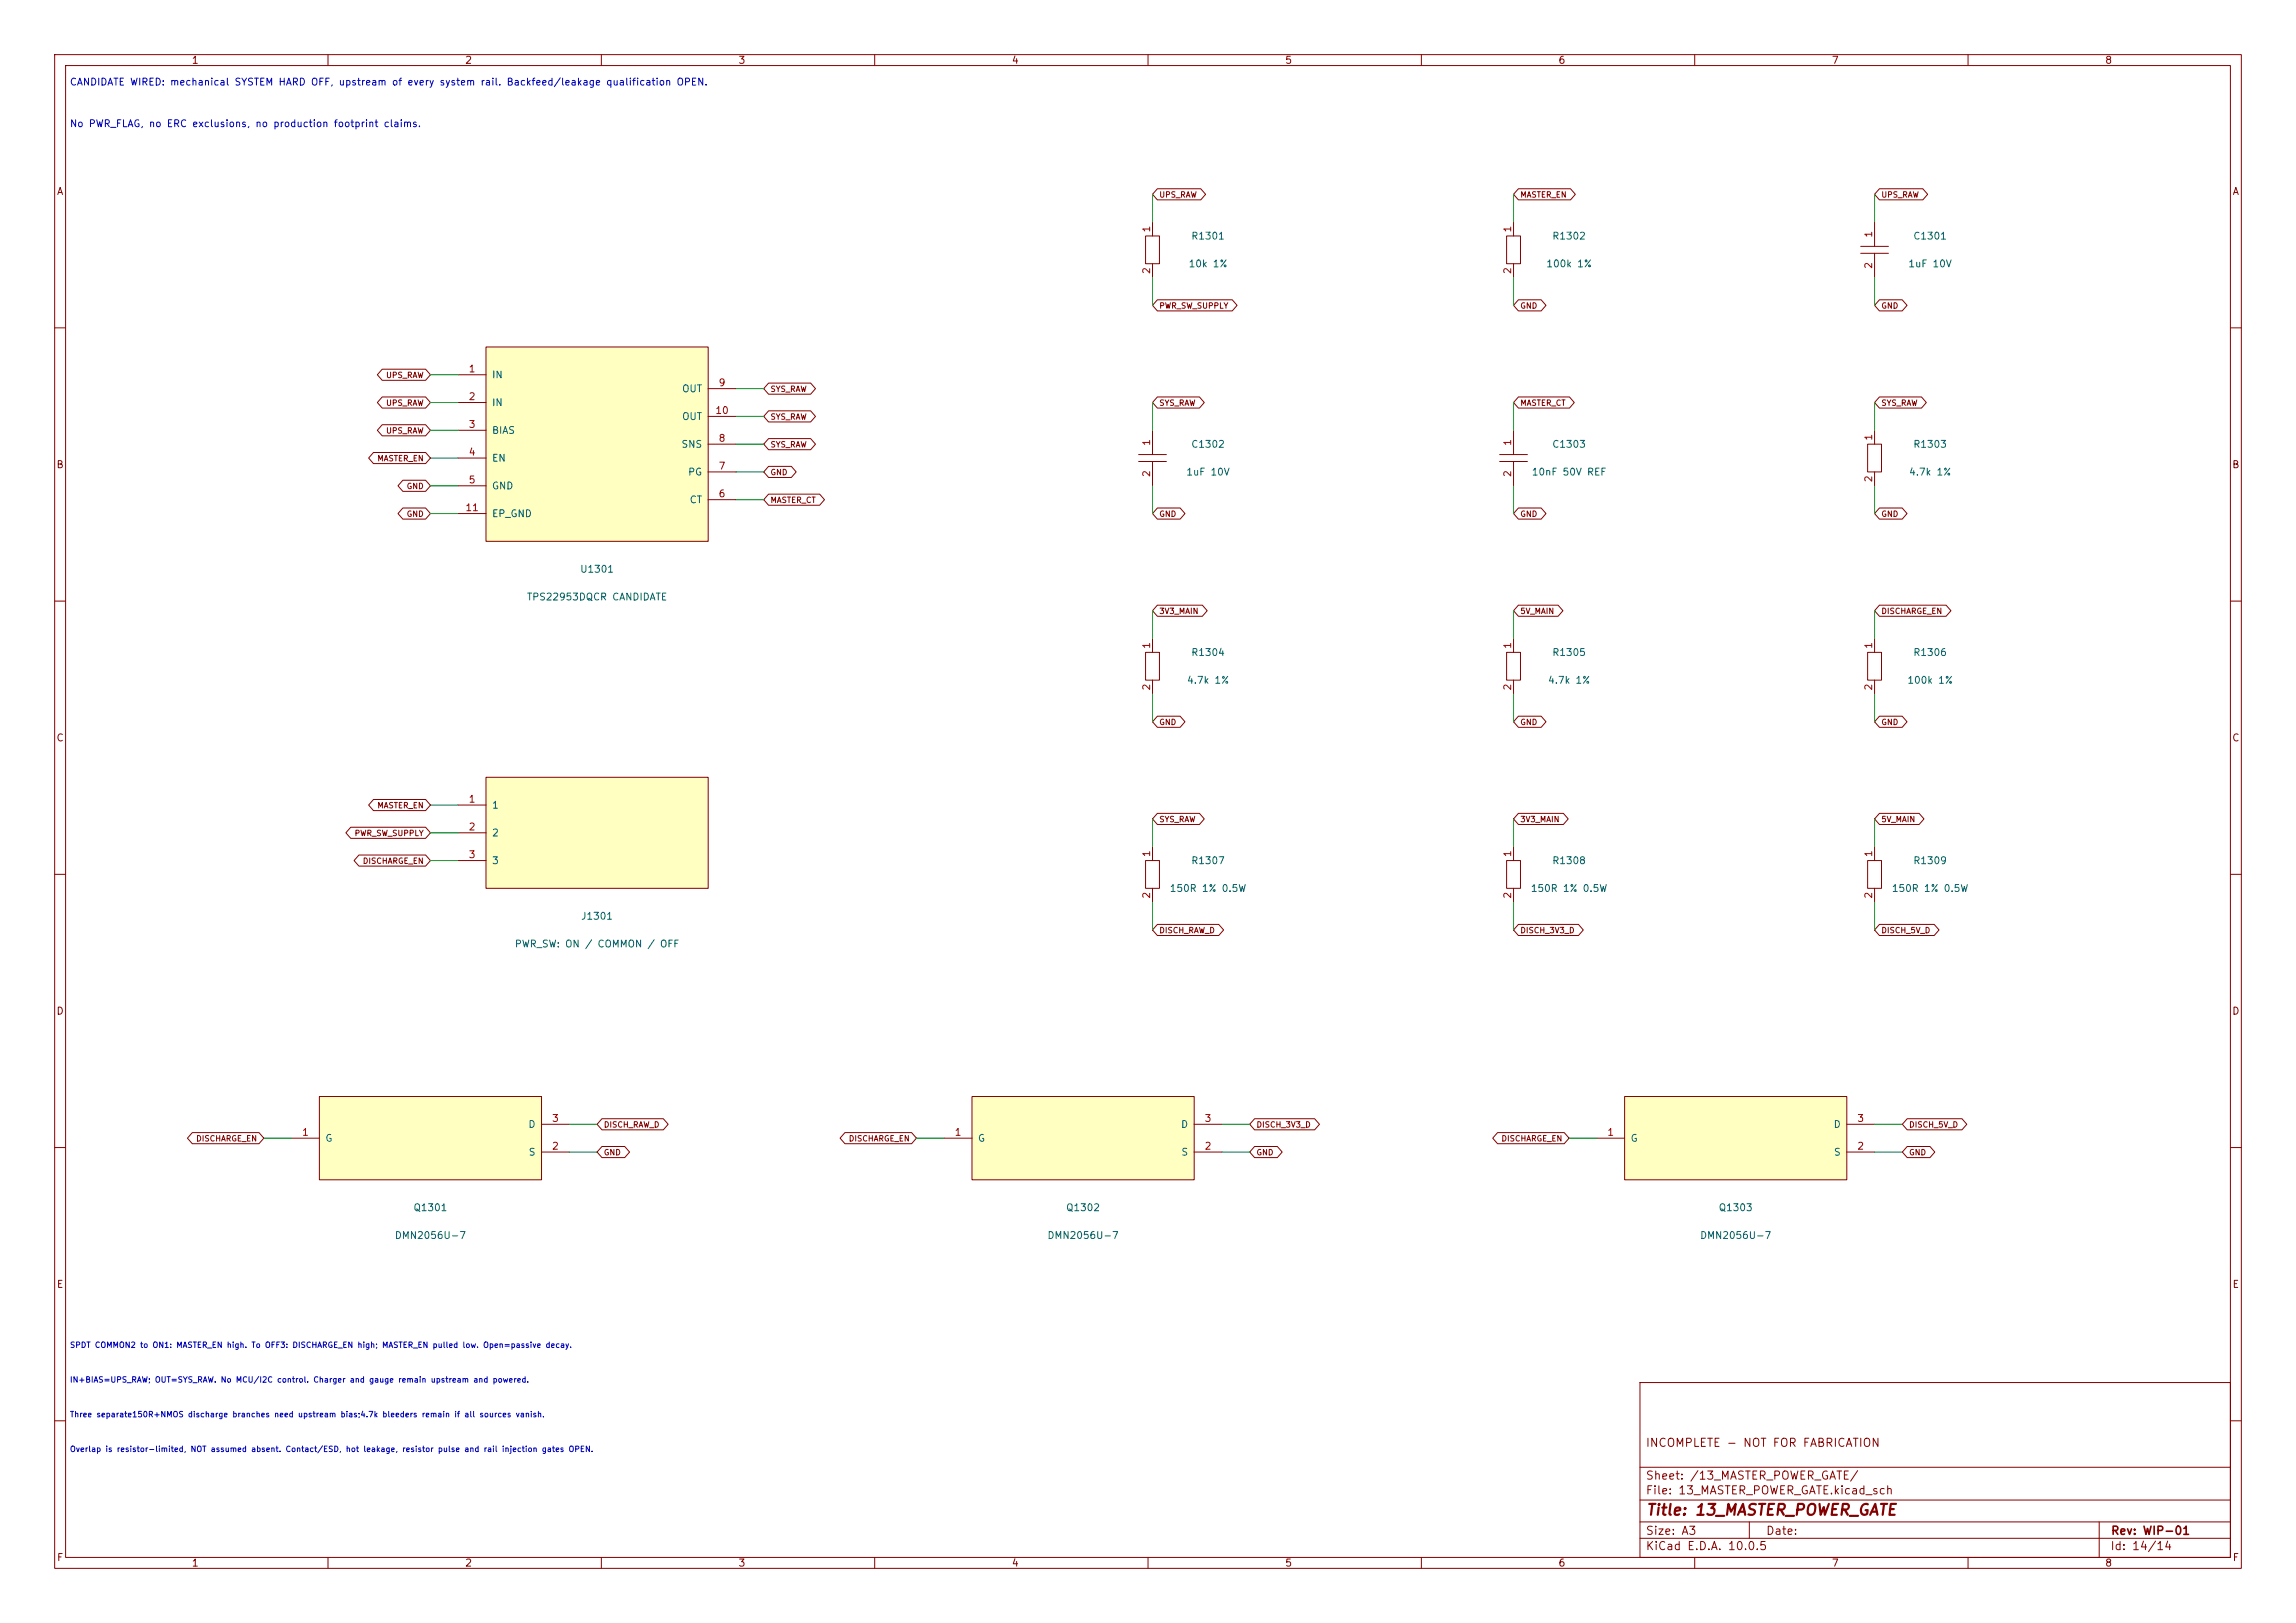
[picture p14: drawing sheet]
<svg xmlns="http://www.w3.org/2000/svg" width="420mm" height="297mm" viewBox="0 0 420 297" stroke-linecap="round" stroke-linejoin="round" font-family="sans-serif">
<defs><g id="words">
<text font-size="2" fill="#840000" x="301" y="277.8">Title: 13_MASTER_POWER_GATE</text>
<g font-size="1.5" fill="#840000">
<text x="300.9" y="265.1">INCOMPLETE - NOT FOR FABRICATION</text>
<text x="300.9" y="273.8">File: 13_MASTER_POWER_GATE.kicad_sch</text>
<text x="300.9" y="271.1">Sheet: /13_MASTER_POWER_GATE/</text>
<text x="300.9" y="281.2">Size: A3</text>
<text x="322.9" y="281.2">Date:</text>
<text x="386" y="281.2">Rev: WIP-01</text>
<text x="300.9" y="284">KiCad E.D.A. 10.0.5</text>
<text x="385.9" y="284">Id: 14/14</text>
</g>
<g font-size="1.3" fill="#840000">
<text x="35" y="12">1</text>
<text x="85" y="12">2</text>
<text x="135" y="12">3</text>
<text x="185" y="12">4</text>
<text x="235" y="12">5</text>
<text x="285" y="12">6</text>
<text x="335" y="12">7</text>
<text x="385" y="12">8</text>
<text x="10.3" y="36">A</text>
<text x="408.3" y="36">A</text>
<text x="10.2" y="86">B</text>
<text x="408.2" y="86">B</text>
<text x="10.2" y="136">C</text>
<text x="408.2" y="136">C</text>
<text x="10.2" y="186">D</text>
<text x="408.2" y="186">D</text>
<text x="10.3" y="236">E</text>
<text x="408.3" y="236">E</text>
<text x="10.3" y="286">F</text>
<text x="35" y="287">1</text>
<text x="85" y="287">2</text>
<text x="135" y="287">3</text>
<text x="185" y="287">4</text>
<text x="235" y="287">5</text>
<text x="285" y="287">6</text>
<text x="335" y="287">7</text>
<text x="385" y="287">8</text>
<text x="408.3" y="286">F</text>
</g>
<g font-size="1.3" fill="#0000c2">
<text x="12.7" y="16">CANDIDATE WIRED: mechanical SYSTEM HARD OFF, upstream of every system rail. Backfeed/leakage qualification OPEN.</text>
<text x="12.7" y="23.6">No PWR_FLAG, no ERC exclusions, no production footprint claims.</text>
</g>
<g font-size="1.3" fill="#a90000">
<text x="210.7" y="42.6" transform="rotate(-90 210.7 42.6)">1</text>
<text x="276.7" y="42.6" transform="rotate(-90 276.7 42.6)">1</text>
<text x="342.8" y="43.6" transform="rotate(-90 342.8 43.6)">1</text>
<text x="210.7" y="50.3" transform="rotate(-90 210.7 50.3)">2</text>
<text x="276.7" y="50.3" transform="rotate(-90 276.7 50.3)">2</text>
<text x="342.8" y="49.3" transform="rotate(-90 342.8 49.3)">2</text>
<text x="85.6" y="68.4">1</text>
<text x="131.3" y="71">9</text>
<text x="85.6" y="73.5">2</text>
<text x="130.7" y="76.1">10</text>
<text x="85.6" y="78.6">3</text>
<text x="85.6" y="83.7">4</text>
<text x="131.3" y="81.1">8</text>
<text x="210.7" y="81.7" transform="rotate(-90 210.7 81.7)">1</text>
<text x="276.7" y="81.7" transform="rotate(-90 276.7 81.7)">1</text>
<text x="342.8" y="80.7" transform="rotate(-90 342.8 80.7)">1</text>
<text x="85.6" y="88.8">5</text>
<text x="131.3" y="86.2">7</text>
<text x="210.7" y="87.4" transform="rotate(-90 210.7 87.4)">2</text>
<text x="276.7" y="87.4" transform="rotate(-90 276.7 87.4)">2</text>
<text x="342.8" y="88.4" transform="rotate(-90 342.8 88.4)">2</text>
<text x="85" y="93.8">11</text>
<text x="131.3" y="91.3">6</text>
<text x="210.7" y="118.8" transform="rotate(-90 210.7 118.8)">1</text>
<text x="276.7" y="118.8" transform="rotate(-90 276.7 118.8)">1</text>
<text x="342.8" y="118.8" transform="rotate(-90 342.8 118.8)">1</text>
<text x="210.7" y="126.5" transform="rotate(-90 210.7 126.5)">2</text>
<text x="276.7" y="126.5" transform="rotate(-90 276.7 126.5)">2</text>
<text x="342.8" y="126.5" transform="rotate(-90 342.8 126.5)">2</text>
<text x="85.6" y="147.2">1</text>
<text x="85.6" y="152.3">2</text>
<text x="85.6" y="157.3">3</text>
<text x="210.7" y="156.9" transform="rotate(-90 210.7 156.9)">1</text>
<text x="276.7" y="156.9" transform="rotate(-90 276.7 156.9)">1</text>
<text x="342.8" y="156.9" transform="rotate(-90 342.8 156.9)">1</text>
<text x="210.7" y="164.6" transform="rotate(-90 210.7 164.6)">2</text>
<text x="276.7" y="164.6" transform="rotate(-90 276.7 164.6)">2</text>
<text x="342.8" y="164.6" transform="rotate(-90 342.8 164.6)">2</text>
<text x="55.1" y="208.1">1</text>
<text x="100.9" y="205.6">3</text>
<text x="174.5" y="208.1">1</text>
<text x="220.2" y="205.6">3</text>
<text x="293.9" y="208.1">1</text>
<text x="339.6" y="205.6">3</text>
<text x="100.9" y="210.7">2</text>
<text x="220.2" y="210.7">2</text>
<text x="339.6" y="210.7">2</text>
</g>
<g font-size="1.3" fill="#006464">
<text x="217.8" y="44.1">R1301</text>
<text x="283.8" y="44.1">R1302</text>
<text x="349.9" y="44.1">C1301</text>
<text x="217.3" y="49.2">10k 1%</text>
<text x="282.8" y="49.2">100k 1%</text>
<text x="349" y="49.2">1uF 10V</text>
<text x="89.9" y="69.5">IN</text>
<text x="89.9" y="74.6">IN</text>
<text x="124.7" y="72.1">OUT</text>
<text x="124.7" y="77.2">OUT</text>
<text x="89.9" y="79.7">BIAS</text>
<text x="124.5" y="82.2">SNS</text>
<text x="217.8" y="82.2">C1302</text>
<text x="283.8" y="82.2">C1303</text>
<text x="349.9" y="82.2">R1303</text>
<text x="89.9" y="84.8">EN</text>
<text x="89.9" y="89.9">GND</text>
<text x="125.8" y="87.3">PG</text>
<text x="216.9" y="87.3">1uF 10V</text>
<text x="280.1" y="87.3">10nF 50V REF</text>
<text x="349.1" y="87.3">4.7k 1%</text>
<text x="89.9" y="94.9">EP_GND</text>
<text x="126.1" y="92.4">CT</text>
<text x="106" y="105.1">U1301</text>
<text x="96.3" y="110.2">TPS22953DQCR CANDIDATE</text>
<text x="217" y="125.4">4.7k 1%</text>
<text x="217.8" y="120.3">R1304</text>
<text x="283.1" y="125.4">4.7k 1%</text>
<text x="283.8" y="120.3">R1305</text>
<text x="348.8" y="125.4">100k 1%</text>
<text x="349.9" y="120.3">R1306</text>
<text x="89.9" y="148.3">1</text>
<text x="89.9" y="153.4">2</text>
<text x="89.9" y="158.4">3</text>
<text x="217.8" y="158.4">R1307</text>
<text x="283.8" y="158.4">R1308</text>
<text x="349.9" y="158.4">R1309</text>
<text x="213.9" y="163.5">150R 1% 0.5W</text>
<text x="279.9" y="163.5">150R 1% 0.5W</text>
<text x="345.9" y="163.5">150R 1% 0.5W</text>
<text x="94.1" y="173.7">PWR_SW: ON / COMMON / OFF</text>
<text x="106.2" y="168.6">J1301</text>
<text x="59.4" y="209.2">G</text>
<text x="96.5" y="206.7">D</text>
<text x="178.8" y="209.2">G</text>
<text x="215.9" y="206.7">D</text>
<text x="298.2" y="209.2">G</text>
<text x="335.3" y="206.7">D</text>
<text x="96.6" y="211.8">S</text>
<text x="216" y="211.8">S</text>
<text x="335.4" y="211.8">S</text>
<text x="75.5" y="221.9">Q1301</text>
<text x="194.9" y="221.9">Q1302</text>
<text x="314.3" y="221.9">Q1303</text>
<text x="72.1" y="227">DMN2056U-7</text>
<text x="191.5" y="227">DMN2056U-7</text>
<text x="310.9" y="227">DMN2056U-7</text>
</g>
<g font-size="1" fill="#840000">
<text x="212" y="36.4">UPS_RAW</text>
<text x="278" y="36.4">MASTER_EN</text>
<text x="344" y="36.4">UPS_RAW</text>
<text x="212" y="56.7">PWR_SW_SUPPLY</text>
<text x="278" y="56.7">GND</text>
<text x="344" y="56.7">GND</text>
<text x="70.5" y="69.4">UPS_RAW</text>
<text x="140.8" y="72">SYS_RAW</text>
<text x="70.5" y="74.5">UPS_RAW</text>
<text x="140.8" y="77">SYS_RAW</text>
<text x="212" y="74.5">SYS_RAW</text>
<text x="278" y="74.5">MASTER_CT</text>
<text x="344" y="74.5">SYS_RAW</text>
<text x="70.5" y="79.6">UPS_RAW</text>
<text x="140.8" y="82.1">SYS_RAW</text>
<text x="68.9" y="84.7">MASTER_EN</text>
<text x="74.3" y="89.7">GND</text>
<text x="140.8" y="87.2">GND</text>
<text x="74.3" y="94.8">GND</text>
<text x="140.8" y="92.3">MASTER_CT</text>
<text x="212" y="94.8">GND</text>
<text x="278" y="94.8">GND</text>
<text x="344" y="94.8">GND</text>
<text x="212" y="112.6">3V3_MAIN</text>
<text x="278" y="112.6">5V_MAIN</text>
<text x="344" y="112.6">DISCHARGE_EN</text>
<text x="212" y="132.9">GND</text>
<text x="278" y="132.9">GND</text>
<text x="344" y="132.9">GND</text>
<text x="68.9" y="148.2">MASTER_EN</text>
<text x="64.8" y="153.2">PWR_SW_SUPPLY</text>
<text x="212" y="150.7">SYS_RAW</text>
<text x="278" y="150.7">3V3_MAIN</text>
<text x="344" y="150.7">5V_MAIN</text>
<text x="66.3" y="158.3">DISCHARGE_EN</text>
<text x="212" y="171">DISCH_RAW_D</text>
<text x="278" y="171">DISCH_3V3_D</text>
<text x="344" y="171">DISCH_5V_D</text>
<text x="35.8" y="209.1">DISCHARGE_EN</text>
<text x="110.4" y="206.6">DISCH_RAW_D</text>
<text x="155.2" y="209.1">DISCHARGE_EN</text>
<text x="229.7" y="206.6">DISCH_3V3_D</text>
<text x="274.5" y="209.1">DISCHARGE_EN</text>
<text x="349.1" y="206.6">DISCH_5V_D</text>
<text x="110.4" y="211.7">GND</text>
<text x="229.7" y="211.7">GND</text>
<text x="349.1" y="211.7">GND</text>
</g>
<g font-size="1" fill="#0000c2">
<text x="12.7" y="246.9">SPDT COMMON2 to ON1: MASTER_EN high. To OFF3: DISCHARGE_EN high; MASTER_EN pulled low. Open=passive decay.</text>
<text x="12.7" y="253.2">IN+BIAS=UPS_RAW; OUT=SYS_RAW. No MCU/I2C control. Charger and gauge remain upstream and powered.</text>
<text x="12.7" y="259.6">Three separate150R+NMOS discharge branches need upstream bias;4.7k bleeders remain if all sources vanish.</text>
<text x="12.7" y="265.9">Overlap is resistor-limited, NOT assumed absent. Contact/ESD, hot leakage, resistor pulse and rail injection gates OPEN.</text>
</g>
</g></defs>
<g fill="none" stroke="#840000" stroke-width=".18">
<path d="M10 10h400v277h-400zM12 12h396v273h-396zM60 10v2M110 10v2M160 10v2M210 10v2M260 10v2M310 10v2M360 10v2M10 60h2M408 60h2M10 110h2"/>
<path d="M408 110h2M10 160h2M408 160h2M10 210h2M408 210h2M300 253h108v32h-108zM10 260h2M300 278.5h108M300 274.5h108M300 268.5h108M320 278.5v3M384 278.5v6.5"/>
<path d="M408 260h2M60 285v2M110 285v2M160 285v2M210 285v2M260 285v2M300 281.5h108M310 285v2M360 285v2"/>
</g>
<path d="M88.9 142.2h40.6v20.4h-40.6z" fill="#ffffc2"/>
<g fill="none" stroke="#840000" stroke-width=".18">
<path d="M340.4 45.1h5M340.4 46.4h5M342.9 40.6v4.5M342.9 46.4v4.4M276.9 78.7v4.5M342.9 78.7v2.6M274.3 83.2h5.1M274.3 84.5h5.1M276.9 84.5v4.4M341.6 81.3h2.6v5.1h-2.6zM342.9 86.4v2.5M275.6 119.4h2.5v5.1h-2.5z"/>
<path d="M276.9 116.8v2.6M341.6 119.4h2.6v5.1h-2.6zM342.9 116.8v2.6M276.9 124.5v2.5M342.9 124.5v2.5M83.8 147.3h5.1M83.8 152.4h5.1M83.8 157.5h5.1M88.9 142.2h40.6v20.4h-40.6zM275.6 157.5h2.5v5.1h-2.5zM276.9 154.9v2.6M341.6 157.5h2.6v5.1h-2.6z"/>
<path d="M342.9 154.9v2.6M276.9 162.6v2.5M342.9 162.6v2.5"/>
</g>
<path d="M88.9 63.5h40.6v35.6h-40.6z" fill="#ffffc2"/>
<g fill="none" stroke="#840000" stroke-width=".18">
<path d="M275.6 43.2h2.5v5.1h-2.5zM276.9 40.6v2.6M276.9 48.3v2.5M83.8 68.6h5.1M83.8 73.7h5.1M83.8 78.7h5.1M88.9 63.5h40.6v35.6h-40.6zM129.5 71.1h5.1M129.5 76.2h5.1M83.8 83.8h5.1M83.8 88.9h5.1M83.8 94h5.1"/>
<path d="M129.5 91.4h5.1M129.5 86.4h5.1M129.5 81.3h5.1"/>
</g>
<path d="M177.8 200.7h40.6v15.2h-40.6z" fill="#ffffc2"/>
<path d="M209.5 157.5h2.6v5.1h-2.6zM210.8 154.9v2.6M210.8 162.6v2.5M172.7 208.3h5.1M177.8 200.7h40.6v15.2h-40.6zM218.4 210.8h5.1M218.4 205.7h5.1" fill="none" stroke="#840000" stroke-width=".18"/>
<path d="M297.2 200.7h40.6v15.2h-40.6z" fill="#ffffc2"/>
<g fill="none" stroke="#840000" stroke-width=".18">
<path d="M209.5 43.2h2.6v5.1h-2.6zM210.8 40.6v2.6M210.8 48.3v2.5M210.8 78.7v4.5M208.3 83.2h5.1M208.3 84.5h5.1M210.8 84.5v4.4M209.5 119.4h2.6v5.1h-2.6zM210.8 116.8v2.6M210.8 124.5v2.5M292.1 208.3h5.1M297.2 200.7h40.6v15.2h-40.6z"/>
<path d="M337.8 210.8h5.1M337.8 205.7h5.1"/>
</g>
<path d="M58.4 200.7h40.7v15.2h-40.7z" fill="#ffffc2"/>
<g fill="none" stroke="#840000" stroke-width=".18">
<path d="M211.7 34.5h7.9l.9 1.1-.9 1h-7.9l-.9-1zM277.7 34.5h9.6l.9 1.1-.9 1h-9.6l-.8-1zM343.8 34.5h7.9l.9 1.1-.9 1h-7.9l-.9-1zM211.7 54.9h13.7l.9 1-.9 1h-13.7l-.9-1zM277.7 54.9h4.2l.9 1-.9 1h-4.2l-.8-1zM343.8 54.9h4.2l.8 1-.8 1h-4.2l-.9-1zM69.9 67.6h8l.8 1-.8 1h-8l-.9-1zM69.9 72.6h8l.8 1.1-.8 1h-8l-.9-1zM69.9 77.7h8l.8 1-.8 1.1h-8l-.9-1.1zM140.6 70.1h7.7l.9 1-.9 1h-7.7l-.9-1zM140.6 75.2h7.7l.9 1-.9 1h-7.7l-.9-1zM211.7 72.6h7.7l.9 1.1-.9 1h-7.7l-.9-1z"/>
<path d="M277.7 72.6h9.4l.9 1.1-.9 1h-9.4l-.8-1zM343.8 72.6h7.7l.9 1.1-.9 1h-7.7l-.9-1zM68.3 82.8h9.6l.8 1-.8 1h-9.6l-.9-1zM73.7 93h4.2l.8 1-.8 1h-4.2l-.9-1zM73.7 87.9h4.2l.8 1-.8 1h-4.2l-.9-1zM140.6 90.4h9.3l.9 1-.9 1.1h-9.3l-.9-1.1zM140.6 85.3h4.2l.8 1.1-.8 1h-4.2l-.9-1zM140.6 80.3h7.7l.9 1-.9 1h-7.7l-.9-1zM211.7 93h4.2l.9 1-.9 1h-4.2l-.9-1zM277.7 93h4.2l.9 1-.9 1h-4.2l-.8-1zM343.8 93h4.2l.8 1-.8 1h-4.2l-.9-1zM211.7 110.7h8.2l.9 1.1-.9 1h-8.2l-.9-1z"/>
<path d="M277.7 110.7h7.3l.9 1.1-.9 1h-7.3l-.8-1zM343.8 110.7h12.2l.9 1.1-.9 1h-12.2l-.9-1zM211.7 131.1h4.2l.9 1-.9 1h-4.2l-.9-1zM277.7 131.1h4.2l.9 1-.9 1h-4.2l-.8-1zM343.8 131.1h4.2l.8 1-.8 1h-4.2l-.9-1zM64.2 151.4h13.7l.8 1-.8 1h-13.7l-.9-1zM65.7 156.5h12.2l.8 1-.8 1h-12.2l-.9-1zM68.3 146.3h9.6l.8 1-.8 1h-9.6l-.9-1zM211.7 148.8h7.7l.9 1.1-.9 1h-7.7l-.9-1zM277.7 148.8h8.3l.9 1.1-.9 1h-8.3l-.8-1zM343.8 148.8h7.2l.9 1.1-.9 1h-7.2l-.9-1zM211.7 169.2h11.2l.9 1-.9 1h-11.2l-.9-1z"/>
<path d="M277.7 169.2h11l.9 1-.9 1h-11l-.8-1zM343.8 169.2h10l.9 1-.9 1h-10l-.9-1zM35.2 207.3h12.2l.9 1-.9 1h-12.2l-.9-1zM53.3 208.3h5.1M58.4 200.7h40.7v15.2h-40.7zM99.1 210.8h5M99.1 205.7h5M110.1 204.7h11.2l.9 1-.9 1.1h-11.2l-.9-1.1zM110.1 209.8h4.2l.9 1-.9 1h-4.2l-.9-1zM154.6 207.3h12.2l.8 1-.8 1h-12.2l-.9-1zM229.5 209.8h4.2l.8 1-.8 1h-4.2l-.9-1zM229.5 204.7h11l.9 1-.9 1.1h-11l-.9-1.1z"/>
<path d="M273.9 207.3h12.2l.9 1-.9 1h-12.2l-.9-1zM348.9 204.7h10l.9 1-.9 1.1h-10l-.9-1.1zM348.9 209.8h4.1l.9 1-.9 1h-4.1l-.9-1z"/>
</g>
<g fill="none" stroke="#009600" stroke-width=".18">
<path d="M210.8 35.6v5M276.9 35.6v5M342.9 35.6v5M210.8 50.8v5.1M276.9 50.8v5.1M342.9 50.8v5.1M78.7 73.7h5.1M78.7 78.7h5.1M78.7 68.6h5.1M134.6 76.2h5.1M134.6 71.1h5.1M210.8 73.7v5"/>
<path d="M276.9 73.7v5M342.9 73.7v5M78.7 88.9h5.1M78.7 83.8h5.1M78.7 94h5.1M134.6 91.4h5.1M134.6 81.3h5.1M134.6 86.4h5.1M210.8 88.9v5.1M276.9 88.9v5.1M342.9 88.9v5.1M210.8 111.8v5"/>
<path d="M276.9 111.8v5M342.9 111.8v5M210.8 127v5.1M276.9 127v5.1M342.9 127v5.1M78.7 147.3h5.1M78.7 152.4h5.1M78.7 157.5h5.1M210.8 149.9v5M276.9 149.9v5M342.9 149.9v5M210.8 165.1v5.1"/>
<path d="M276.9 165.1v5.1M342.9 165.1v5.1M48.3 208.3h5M104.1 205.7h5.1M104.1 210.8h5.1M167.6 208.3h5.1M223.5 205.7h5.1M223.5 210.8h5.1M287 208.3h5.1M342.9 205.7h5.1M342.9 210.8h5.1"/>
</g>
<use href="#words"/>
</svg>
